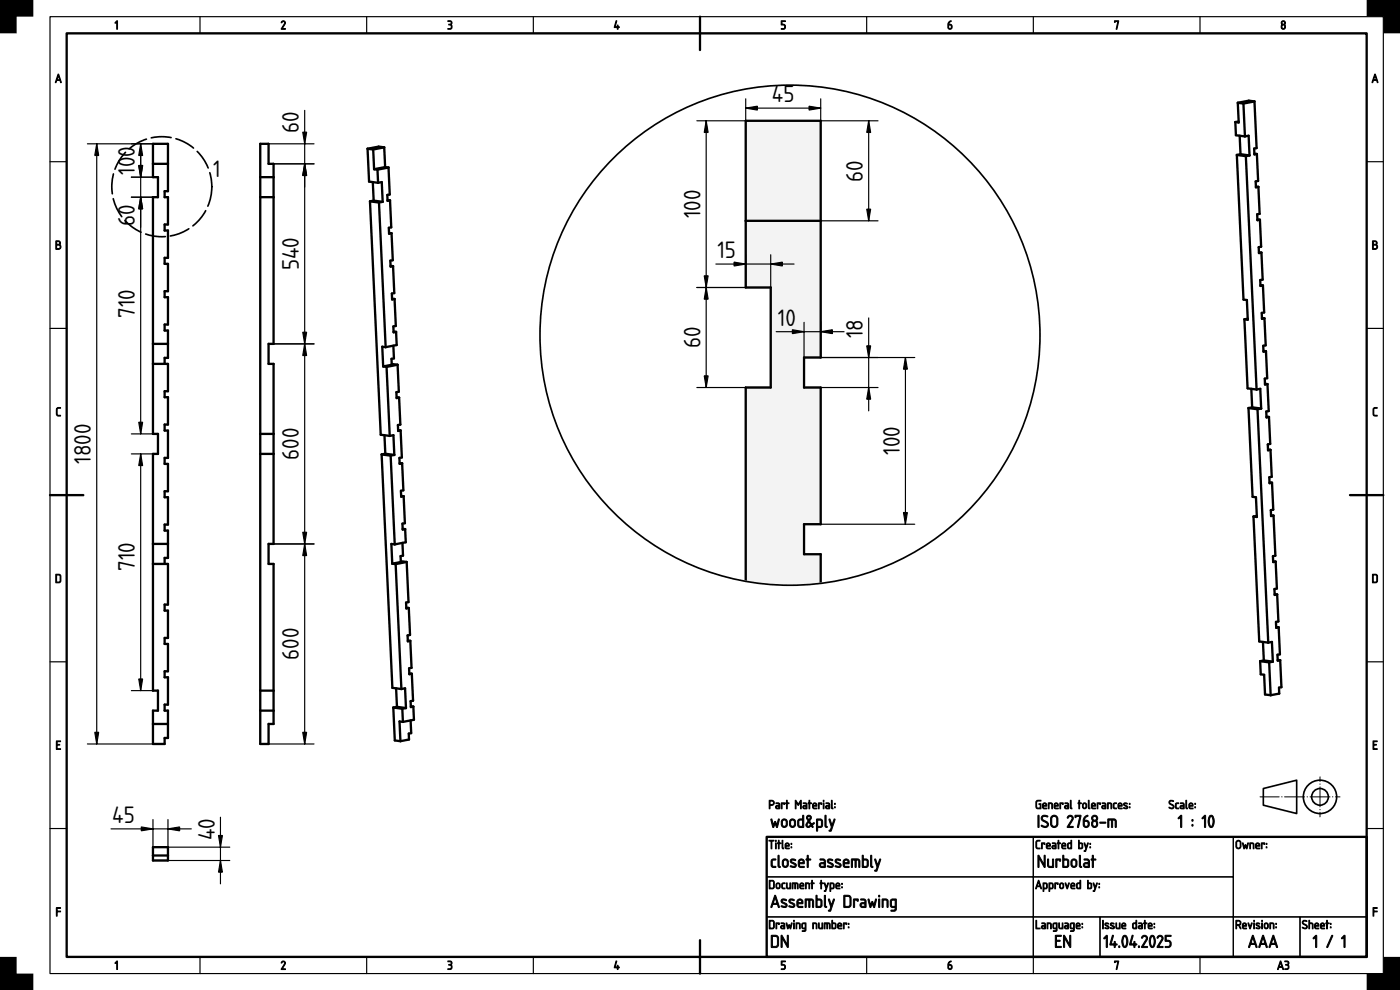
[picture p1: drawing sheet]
<svg xmlns="http://www.w3.org/2000/svg" width="420mm" height="297mm" viewBox="0 0 420 297" stroke-linecap="round" stroke-linejoin="round" font-family="sans-serif">
<defs><g id="words">
<g font-size="6.7">
<text x="231.7" y="30.7">45</text>
<text x="89.7" y="39.9" transform="rotate(-90 89.7 39.9)">60</text>
<text x="40.5" y="52.4" transform="rotate(-90 40.5 52.4)">100</text>
<text x="64" y="53.2">1</text>
<text x="259" y="54.5" transform="rotate(-90 259 54.5)">60</text>
<text x="210.2" y="65.5" transform="rotate(-90 210.2 65.5)">100</text>
<text x="40.5" y="67.9" transform="rotate(-90 40.5 67.9)">60</text>
<text x="215.3" y="77.5">15</text>
<text x="89.7" y="81.1" transform="rotate(-90 89.7 81.1)">540</text>
<text x="40.5" y="95.4" transform="rotate(-90 40.5 95.4)">710</text>
<text x="233.4" y="97.8">10</text>
<text x="259" y="101.6" transform="rotate(-90 259 101.6)">18</text>
<text x="210.2" y="104.5" transform="rotate(-90 210.2 104.5)">60</text>
<text x="89.7" y="138" transform="rotate(-90 89.7 138)">600</text>
<text x="270" y="136.6" transform="rotate(-90 270 136.6)">100</text>
<text x="27.3" y="139.2" transform="rotate(-90 27.3 139.2)">1800</text>
<text x="40.5" y="171.3" transform="rotate(-90 40.5 171.3)">710</text>
<text x="89.7" y="198" transform="rotate(-90 89.7 198)">600</text>
<text x="33.7" y="247">45</text>
<text x="64.4" y="252.2" transform="rotate(-90 64.4 252.2)">40</text>
</g>
</g></defs>
<g fill="none" stroke="#000" stroke-width=".7">
<path d="M20 10h390.2v277.1h-390.2zM210.1 5v10M45.9 49.2h4.5M78.1 43.2h2.5v6h1.5v54h-1.5v6h1.5v54h-1.5v6h1.5v48h-1.5v6h-2.5zM78.1 59.2h4M78.1 53.2h4M110.3 44.6l1.7 .3M110.3 44.6l.5 9.9 2.7 .3M111.9 54.6l.2 5.6M112 44.9l.3 5.9M112.3 50.8l1 .1M113.3 50.9l.2 3.9"/>
<path d="M113.5 54.8l1.1-.2 .2 6M115.3 44.2l.3 5.9M115.3 44.2l-3.3 .7M115.3 44.2l-1.7-.2-3.3 .6M115.6 50.1l-3.3 .7M115.6 50.1l1 .2M116.6 50.3l-3.3 .6M116.6 50.3l.4 8.1-.8 .1 .1 1.8 .8-.2M111 60.4l2.7 .4M111 60.4l3.3 70 2.7 .4M112.1 60.2l2.7 .4M112.1 60.2l-1.1 .2"/>
<path d="M113.7 60.8l2 43.4M114.8 60.6l-1.1 .2M116.3 60l.8 .1M116.8 69.9l.7 .1M117.1 60.1l.3 8.1-.7 .2 .1 1.7 .7-.1M117.2 79.8l.8 .1M117.5 70l.4 8.1-.8 .1 .1 1.8 .8-.1M118 79.9l.3 8-.7 .2 .1 1.8 .7-.2M117.7 89.6l.7 .1M118.1 99.5l.8 .1M118.4 89.7l.4 8.1-.7 .1v1.8l.8-.1M118.9 99.6l.2 3.9-3.4 .7"/>
<path d="M45.9 103.2h4.5M45.9 109.2h4.5v8.2h-1v1.8h1v8.2h-1v1.8h1v8.2h-1v1.8h1v8.2h-1v1.8h1v8.2h-1v1.8h1v8.2h-1v1.8M49.4 109.2v-1.8h1v-8.2h-1v-1.8h1v-8.2h-1v-1.8h1v-8.2h-1v-1.8h1v-8.2h-1v-1.8h1v-8.2h-1v-1.8h1v-14.2h-4.5v10h1.5v6h-1.5v71h1.5v6h-1.5v71h1.5v6h-1.5v10h3.5v-1.8h1v-8.2h-1v-1.8h1v-8.2h-1v-1.8h1v-8.2h-1v-1.8h1v-8.2h-1v-1.8h1v-12.2h-4.5M115 109.9l1 .2M115.7 104.2l-1-.2 .3 5.9M116 110.1l1 20.7M117.6 109.2l1.7 .2M118.1 103.7l.1 3.8-.7 .2 .1 1.8-2.6 .4M119 119.2l.8 .1M119.3 109.4l.4 8.1-.7 .2v1.7l.8-.1M119.3 109.4l-3.3 .7M119.8 119.3l.3 8.1-.7 .1 .1 1.8 .7-.1"/>
<path d="M78.1 136.2h4M78.1 130.2h4M114.5 136.4l3.3 70 2.7 .3M114.5 136.4l2.7 .3M115.4 130.6l.2 5.5M115.6 136.1l2.7 .4M115.6 136.1l-1.1 .3M117 130.8l1.1-.2 .2 5.9M117.2 136.7l1.3 26.6M118.3 136.5l-1.1 .2M119.5 129.1l.7 .1M119.9 138.9l.8 .1"/>
<path d="M120.2 129.2l.4 8.1-.7 .1v1.8l.8-.2M120.7 139l.4 8.1-.8 .2 .1 1.7 .7-.1M15 148.6h10M120.4 148.8l.7 .1M120.8 158.7l.8 .1M121.1 148.9l.4 8.1-.7 .1 .1 1.8 .7-.1M121.6 158.8l.2 3.9-3.3 .6M405.2 148.6h10M45.9 163.2h4.5M117.7 169.1l1 .2M118.5 163.3l-1-.1 .2 5.9M118.7 169.3l1.8 37.4"/>
<path d="M120.3 168.4l1.7 .2M120.8 162.9l.2 3.8-.8 .2 .1 1.7-2.6 .5M122 168.6l.6 12-.7 .2v1.8l.8-.2M122 168.6l-3.3 .7M121.9 182.3l.8 .1M122.4 192.2l.7 .1M122.7 182.4l.4 8.1-.8 .2 .1 1.7 .7-.1M123.1 192.3l.4 8.1-.7 .1 .1 1.8 .7-.1M45.9 217.2h4.5M78.1 213.2h4M78.1 207.2h4M118 212.3l.5 9.9 1.7 .2"/>
<path d="M118 212.3l2.7 .4M118.9 206.5l.2 5.6M119.1 212.1l-1.1 .2M119.1 212.1l2.7 .3M120.5 206.7l1.1-.2 .2 5.9M120.7 212.7l.2 3.9M120.9 216.6l-1-.1 .3 5.9M121.8 212.4l-1.1 .3M122.8 202.1l.8 .1M123.2 216.2l.2 3.8-.7 .1 .1 1.8-2.6 .5M123.3 211.9l.7 .1M123.6 202.2l.4 8-.8 .2 .1 1.8 .7-.2"/>
<path d="M124 212l.2 4-3.3 .6M45.9 254.2h4.5v4h-4.5zM45.9 256.7h4.5M230.1 251.1h180.1v36h-180.1zM210.1 282.1v10"/>
</g>
<g fill="none" stroke="#000" stroke-width=".35">
<path d="M15 5h400.2v287.1h-400.2zM60 5v5M110 5v5M160.1 5v5M260.1 5v5M310.1 5v5M360.1 5v5M91.4 33.1v190.1M15 48.5h5M26.2 43.2h19.7M29 43.2v180M39.4 53.2h6.5"/>
<path d="M39.4 59.2h6.5M42.2 43.2v87M80.6 43.2h13.6M80.6 49.2h13.6M410.2 48.5h5M15 98.5h5M410.2 98.5h5M82.1 103.2h12.1M39.4 130.2h6.5M39.4 136.2h6.5M42.2 136.2v71M80.6 163.2h13.6"/>
<path d="M15 198.6h5M410.2 198.6h5M39.4 207.2h6.5M26.2 223.2h19.7M80.6 223.2h13.6M15 248.6h5M33.3 248.7h24.1M45.9 245.9v8.3h23.1M45.9 258.2h23.1M50.4 245.9v8.3M66.2 245.2v20M230.1 251.1h80v12h-80z"/>
<path d="M310.1 251.1h60v12h-60zM370.1 251.1h40.1v24h-40.1zM410.2 248.6h5M230.1 275.1h80v12h-80zM230.1 263.1h80v12h-80zM310.1 275.1h20v12h-20zM310.1 263.1h60v12h-60zM330.1 275.1h40v12h-40zM370.1 275.1h20v12h-20zM390.1 275.1h20.1v12h-20.1zM60 287.1v5M110 287.1v5"/>
<path d="M160.1 287.1v5M260.1 287.1v5M310.1 287.1v5M360.1 287.1v5"/>
</g>
<g fill="#000" stroke="#000" stroke-width=".3">
<path d="M35 6.3l.3 .1-.2 2.4-.1-2.2-.3 .4-.2-.1zM84.5 6.5a.64 .64 0 0 1 .9-.2 .64 .64 0 0 1 .2 .9l-.9 1.4h.8l.1 .2h-1.2l.9-1.7a.44 .44 0 0 0-.2-.6 .44 .44 0 0 0-.6 .4zM134.4 6.2h.1a.73 .73 0 0 1 1 .2 .73 .73 0 0 1-.1 1 .78 .78 0 0 1 .2 1.1 .78 .78 0 0 1-1.2 .1 .66 .66 0 0 0 1-.5 .66 .66 0 0 0-.7-.7 .52 .52 0 0 0 .6-.2 .52 .52 0 0 0-.1-.7l-.8-.1zM184.9 6.2l.2 .2-.5 1.6h.6l.2-.5 .1 .5 .4 .2-.4 .1-.1 .5-.2-.5-.9-.1zM234.5 6.3h1.2l-1 .2v.8a.8 .8 0 0 1 1 .5 .8 .8 0 0 1-.6 1l-.7-.1 .7-.1a.54 .54 0 0 0 .4-.6 .54 .54 0 0 0-.5-.5h-.5zM334.5 6.3h1.2l-.6 2.5 .4-2.3h-.8l-.1 .2zM17.1 122.4l1.1-.1v.2l-1 .3v1.4l.2 .4h.7l.1 .2h-.9l-.4-.4v-1.5zM412.3 122.4l1-.1v.2l-1 .3v1.4l.2 .4h.7l.1 .2h-.8l-.4-.4v-1.5zM16.9 222.3h1.3l-.1 .2h-.9v.8l.7 .2-.7 .1v1h.9l.1 .2h-1.3zM412.1 222.3h1.2l-.1 .2h-.9v.8l.8 .2-.8 .1v1h.9l.1 .2h-1.2zM16.9 272.3l1.3 .1-1 .2v.7l1 .2-1 .1-.2 1.3zM412.1 272.3l1.2 .1-1 .2v.7l1 .2-1 .1-.1 1.3z"/>
<path d="M35 288.4l.3 .1-.2 2.4-.1-2.2-.3 .4-.2-.1zM84.5 288.6a.64 .64 0 0 1 .9-.2 .64 .64 0 0 1 .2 .9l-.9 1.4h.8l.1 .2h-1.2l.9-1.7a.44 .44 0 0 0-.2-.6 .44 .44 0 0 0-.6 .4zM134.4 288.3h.1a.73 .73 0 0 1 1 .2 .73 .73 0 0 1-.1 1 .78 .78 0 0 1 .2 1.1 .78 .78 0 0 1-1.2 .1 .66 .66 0 0 0 1-.4 .66 .66 0 0 0-.7-.8 .52 .52 0 0 0 .6-.2 .52 .52 0 0 0-.1-.7l-.8-.1zM184.9 288.3l.2 .2-.5 1.6h.6l.2-.5 .1 .5 .4 .2-.4 .1-.1 .5-.2-.5-.9-.1zM234.5 288.4l1.2 .1-1 .1v.8a.8 .8 0 0 1 1 .5 .8 .8 0 0 1-.6 1l-.7-.1 .7-.1a.54 .54 0 0 0 .4-.6 .54 .54 0 0 0-.5-.5h-.5zM334.5 288.4h1.2l-.6 2.5 .4-2.3h-.8l-.1 .2z"/>
<path d="M284.8 6.6l.7-.3-.8 1a.74 .74 0 0 1 1 .2 .74 .74 0 0 1-.2 1 .74 .74 0 0 1-1-.1v-1.3zM284.7 7.5v.7a.4 .4 0 0 0 .4 .4 .4 .4 0 0 0 .4-.4l-.1-.6z"/>
<path d="M384.7 8a.49 .49 0 0 0 .9 0 .49 .49 0 0 0-.9 0zM384.7 6.9a.4 .4 0 0 0 .8 0 .4 .4 0 0 0-.8 0zM384.7 6.4a.65 .65 0 0 1 1 .1 .65 .65 0 0 1-.2 .9 .76 .76 0 0 1 .2 1.1 .76 .76 0 0 1-1.1 0 .76 .76 0 0 1 .2-1.1l-.3-.6z"/>
<path d="M17.4 22.3h.2l.8 2.3-.1 .2-.3-.6h-1l-.2 .6-.2-.1zM17.5 22.7l-.4 1.2h.8z"/>
<path d="M412.6 22.3h.2l.7 2.3-.1 .2-.3-.6h-.9l-.2 .6-.2-.1zM412.7 22.7l-.4 1.2h.8z"/>
<path d="M16.8 72.3l.6-.1a.65 .65 0 0 1 .7 .4 .65 .65 0 0 1-.2 .8 .77 .77 0 0 1 .4 .8 .77 .77 0 0 1-.7 .6h-.8zM17 73.5v1.1h.5a.52 .52 0 0 0 .6-.5 .52 .52 0 0 0-.6-.6zM17 72.5v.8h.5a.39 .39 0 0 0 .4-.4 .39 .39 0 0 0-.4-.4z"/>
<path d="M411.9 72.3l.7-.1a.65 .65 0 0 1 .7 .4 .65 .65 0 0 1-.2 .8 .77 .77 0 0 1 .3 .8 .77 .77 0 0 1-.6 .6h-.9zM412.2 73.5v1.1h.5a.52 .52 0 0 0 .5-.5 .52 .52 0 0 0-.5-.6zM412.2 72.5v.8h.5a.39 .39 0 0 0 .4-.4 .39 .39 0 0 0-.4-.4z"/>
<path d="M17 172.5v2.1h.8l.2-.4v-1.4l-.2-.2zM16.8 172.3h1l.5 .4v1.7l-.5 .4h-1z"/>
<path d="M412.1 172.5v2.1h.8l.3-.4v-1.4l-.3-.2zM411.9 172.3h1.1l.4 .4v1.7l-.4 .4h-1.1z"/>
<path d="M230.8 252.1l1.5 .1-.6 .2-.2 2.3-.1-2.3-.6-.1zM232.8 252.9l.2 .1-.1 1.7zM232.7 252.3a.17 .17 0 0 1 .3 0 .17 .17 0 0 1-.3 0zM233.6 252.1l.2 .1v.7l.6 .1-.6 .1-.1 1.6-.1-1.6-.3-.1 .3-.1zM234.7 252.1l.3 .2 .1 2.4-.4-.4zM235.9 253.3v.4h.7l-.2-.5zM235.8 253a.64 .64 0 0 1 .9 0 .64 .64 0 0 1 .1 .9h-.9l.1 .5 .9 .2-.8 .1a1.06 1.06 0 0 1-.3-1.7zM237.4 254.1h.2v.3h-.2zM237.4 253.1h.2v.2h-.2z"/>
<path d="M231.1 240.4v1h.6a.52 .52 0 0 0 .4-.6 .52 .52 0 0 0-.5-.4zM230.9 240.1h.7a.77 .77 0 0 1 .8 .8 .77 .77 0 0 1-.7 .8h-.6v.8l-.2 .1zM233.1 242v.4h.7v-.5zM232.9 240.9h.8l.3 .5v1.2l-.8 .1a.52 .52 0 0 1-.5-.5 .52 .52 0 0 1 .5-.5h.6l-.1-.4-.8-.2zM234.5 240.9l1 .1-.1 .4-.2-.3h-.5l-.1 1.6zM236.1 240.1l.2 .1v.7l.5 .1-.5 .1-.2 1.6-.1-1.6-.2-.1 .2-.1zM238.7 240.1l.9 1.2 .8-1.2v2.5l-.2-.1v-1.8l-.6 1-.7-1v1.8l-.2 .2zM241.2 242l.1 .4h.6v-.5zM241.1 240.9h.8l.3 .5v1.2l-.8 .1a.52 .52 0 0 1-.5-.5 .52 .52 0 0 1 .5-.5h.5v-.4l-.8-.2zM242.8 240.1l.2 .1v.7l.6 .1-.6 .1-.1 1.6-.1-1.6-.3-.1 .3-.1zM244.2 241.3l-.1 .4h.8l-.2-.5zM244.1 241a.64 .64 0 0 1 .8 0 .64 .64 0 0 1 .1 .9h-.9l.1 .5 .9 .2-.7 .1a1.06 1.06 0 0 1-.3-1.7zM245.6 240.9l1 .1-.1 .4-.1-.3h-.6l-.1 1.6zM247.1 240.9l.2 .1-.1 1.7zM247 240.3a.2 .2 0 0 1 .4 0 .2 .2 0 0 1-.4 0zM248.1 242l.1 .4h.6v-.5zM247.9 240.9h.8l.3 .5v1.2l-.8 .1a.52 .52 0 0 1-.5-.5 .52 .52 0 0 1 .5-.5h.6l-.1-.4-.8-.2zM249.5 240.1l.3 .1 .1 2.5-.4-.4zM250.5 242.1h.2v.3h-.2zM250.5 241h.2v.3h-.2z"/>
<path d="M231.6 257.9l1.1-.2 .1 .3a.77 .77 0 0 0-.9 .1 .77 .77 0 0 0-.1 .9v.7l1 .3-.1 .3a.99 .99 0 0 1-1.1-.2 .99 .99 0 0 1-.2-1.2zM233.5 256.7l.3 .1v2.9l.4 .3a.37 .37 0 0 1-.5 .3 .37 .37 0 0 1-.2-.6zM235.3 258.2l-.2 1.2a.57 .57 0 0 0 .6 .5 .57 .57 0 0 0 .6-.6l-.2-1.1-.4-.1zM235.1 257.9a.92 .92 0 0 1 1.5 .6v.9a.91 .91 0 0 1-.9 .9 .91 .91 0 0 1-.9-.9v-1.1zM237.3 257.9a.97 .97 0 0 1 1.5 .3h-.2a.82 .82 0 0 0-1.1 .2l1.1 .6a.71 .71 0 0 1 .3 1 .71 .71 0 0 1-1 .2l-.7-.2 .2-.2a.65 .65 0 0 0 .7 .2 .65 .65 0 0 0 .5-.5l-1.3-.7-.1-.5zM240 258.3l-.1 .5h1.1a.58 .58 0 0 0-.2-.7 .58 .58 0 0 0-.8 .2zM239.9 257.9a.92 .92 0 0 1 1.2 0 .92 .92 0 0 1 .1 1.3h-1.3l.2 .7 1.3 .2-1.1 .2a.89 .89 0 0 1-.7-1.2v-.8zM242.3 256.7l.3 .1v.9l.7 .2-.7 .2v2l-.2 .2-.2-.2v-2l-.3-.2 .3-.2zM246.3 259.3v.4l.2 .2h.9v-.7zM246.1 257.8l1.1-.1 .5 .6v1.9l-1.1 .1a.74 .74 0 0 1-.7-.7 .74 .74 0 0 1 .7-.8h.8l-.1-.5-1.2-.3zM248.5 257.9a.97 .97 0 0 1 1.4 .3h-.1a.82 .82 0 0 0-1.2 .2l1.1 .6a.71 .71 0 0 1 .3 1 .71 .71 0 0 1-1 .2l-.7-.2 .2-.2a.65 .65 0 0 0 .7 .2 .65 .65 0 0 0 .5-.5l-1.2-.7-.2-.5zM250.8 257.9a.97 .97 0 0 1 1.4 .3h-.1a.82 .82 0 0 0-1.1 .2l1.1 .6a.71 .71 0 0 1 .2 1 .71 .71 0 0 1-1 .2l-.6-.2 .2-.2a.65 .65 0 0 0 .7 .2 .65 .65 0 0 0 .4-.5l-1.2-.7-.2-.5zM253.5 258.3l-.1 .5h1.1a.58 .58 0 0 0-.3-.7 .58 .58 0 0 0-.7 .2zM253.3 257.9a.92 .92 0 0 1 1.3 0 .92 .92 0 0 1 .1 1.3h-1.3l.1 .7 1.4 .2-1.2 .2a.89 .89 0 0 1-.7-1.2l.1-.8zM255.6 257.7h.1a2.46 2.46 0 0 1 2.3 .3v2.2l-.3-.1-.1-1.9-.6-.1v2l-.2 .2-.2-.2v-2h-.8v2l-.1 .2-.2-.2zM259.1 258.1v1.8h.7a1.24 1.24 0 0 0 .3-1.7zM258.8 256.6l.3 .2v.9h1l.5 .5v1.6l-.4 .4-1.2 .1-.2-.2zM261.3 256.7l.3 .1v2.9l.3 .3a.37 .37 0 0 1-.4 .3 .37 .37 0 0 1-.2-.6zM262.5 257.8l.3 .1 .6 1.7 .6-1.7 .1-.2 .2 .2-1.3 3.5-.5-.2 .4-.1 .3-1z"/>
<path d="M231.4 245.8l.3 .1 .4 1.6 .5-1 .5 1 .5-1.6 .3-.1-.6 2.5-.3-.2-.4-1-.4 1-.2 .2zM235 246.2l-.2 1.2a.57 .57 0 0 0 .6 .5 .57 .57 0 0 0 .5-.6l-.1-1.1-.4-.2zM234.8 245.9a.92 .92 0 0 1 1.5 .6v.9a.91 .91 0 0 1-.9 .9 .91 .91 0 0 1-.9-.9v-1.1zM237.5 246.2l-.2 1.2a.57 .57 0 0 0 .6 .5 .57 .57 0 0 0 .5-.6l-.2-1.1-.3-.2zM237.3 245.9a.92 .92 0 0 1 1.5 .6v.9a.91 .91 0 0 1-1 .9 .91 .91 0 0 1-.9-.9l.1-1.1zM239.9 246.1l-.2 .4 .1 1.2 1.1 .2v-1.8zM239.6 246l.3-.3h1v-.9l.3-.2v3.6l-1.3 .1-.4-.4-.1-1.5zM242.7 246.7l-.5 .7 .2 .5 .9-.4zM242.5 245.1l-.1 .3 .4 .6 .3-.4a.38 .38 0 0 0-.1-.6 .38 .38 0 0 0-.5 .1zM242.3 244.8a.74 .74 0 0 1 .9 0 .74 .74 0 0 1 .2 .9l-.4 .6 .6 1 .6-.5 .2 .2-.6 .6 .2 .6-.2 .1-.3-.5-.5 .4a.74 .74 0 0 1-1-.1 .74 .74 0 0 1 0-1l.5-.8-.4-.8zM245.4 246.1v1.8h.9l.2-.4v-1.2l-.2-.2zM245.1 245.8a1.38 1.38 0 0 1 1.8 .5v.2a1.27 1.27 0 0 1-.7 1.8h-.8l-.1 1.1-.2-.1zM247.6 244.7l.3 .1v2.9l.3 .3a.37 .37 0 0 1-.4 .3 .37 .37 0 0 1-.2-.6zM248.8 245.8l.3 .1 .6 1.7 .6-1.7 .1-.2 .2 .2-1.3 3.5-.5-.2 .4-.1 .3-1z"/>
<path d="M311.1 252.3l1-.2v.2l-1 .3v1.5l.2 .3h.7l.1 .3h-.8l-.4-.4v-1.6zM312.6 252.9l1 .1-.1 .4-.2-.3h-.5l-.1 1.6zM314.3 253.3l-.1 .4h.8l-.2-.5zM314.2 253a.64 .64 0 0 1 .9 0 .64 .64 0 0 1 .1 .9h-1l.2 .5 .9 .2-.8 .1a1.06 1.06 0 0 1-.3-1.7zM316 254l.1 .4h.6v-.5zM315.8 252.9h.9l.3 .5-.1 1.3h-.7a.52 .52 0 0 1-.5-.5 .52 .52 0 0 1 .5-.5h.5v-.4l-.9-.2zM317.6 252.1l.2 .1v.7l.5 .1-.5 .1-.1 1.6-.2-1.6-.2-.1 .2-.1zM319 253.3l-.1 .4h.8l-.3-.5zM318.8 253a.64 .64 0 0 1 .9 0 .64 .64 0 0 1 .1 .9h-.9l.1 .5 .9 .2-.8 .1a1.06 1.06 0 0 1-.3-1.7zM320.7 253.2l-.1 .1a.71 .71 0 0 0 .5 1.1h.3v-1.3zM320.5 253.1l.9-.2v-.7l.2-.1v2.6h-.9l-.3-.3zM323.9 253.1v1.3h.5a.91 .91 0 0 0 .2-1.2zM323.7 252.1l.2 .1v.7h.7l.3 .3 .1 1-.4 .5-.9-.1zM325.4 252.9l.2 .1 .4 1.2 .4-1.2h.2l-.9 2.5-.4-.1 .3-.2 .2-.6zM327.1 254.1h.2v.3h-.2zM327.1 253.1h.2v.2h-.2z"/>
<path d="M311.5 244.7l.4 .1v3.3l-.2 .2-.2-.2zM312.7 244.9a1.41 1.41 0 0 1 1.8 .1l-.3 .1a.73 .73 0 0 0-.9-.1 .73 .73 0 0 0-.3 .9l1.1 .6a1.02 1.02 0 0 1 .3 1.5 1.02 1.02 0 0 1-1.5 .1l-.4-.3 .1-.2a.88 .88 0 0 0 1 .4 .88 .88 0 0 0 .7-.9l-1.7-1.1-.1-.5zM315.9 245.1l-.3 .6v1.6a.75 .75 0 0 0 .8 .6 .75 .75 0 0 0 .7-.7v-1.5a.75 .75 0 0 0-.4-.7 .75 .75 0 0 0-.8 .1zM315.6 244.9a1.11 1.11 0 0 1 1.2-.2 1.11 1.11 0 0 1 .7 1v1.5a1.1 1.1 0 0 1-1.1 1.1 1.1 1.1 0 0 1-1.1-1.1v-1.8zM320.5 244.9a.92 .92 0 0 1 1.3-.1 .92 .92 0 0 1 .2 1.2l-1.2 2h1.1l.2 .3h-1.8l1.3-2.4a.63 .63 0 0 0-.3-.9 .63 .63 0 0 0-.8 .5l-.2-.2zM322.7 244.6h1.5l.2 .2-.9 3.5-.1-.2 .6-3.1h-1l-.2 .3zM325.5 245.1l1-.4v.2l-.9 .6-.2 .6a1.1 1.1 0 0 1 1.5 1 1.1 1.1 0 0 1-1.4 1.1l-.4-.7v-1.6zM325.4 246.4v1a.57 .57 0 0 0 .6 .5 .57 .57 0 0 0 .6-.5l-.2-.8zM327.8 247.1a.7 .7 0 0 0 1.4 0 .7 .7 0 0 0-1.4 0zM327.9 245.5a.6 .6 0 0 0 1.2 0 .6 .6 0 0 0-1.2 0zM327.9 244.8a.93 .93 0 0 1 1.3 .1 .93 .93 0 0 1-.1 1.4 1.09 1.09 0 0 1 .2 1.6 1.09 1.09 0 0 1-1.6 0 1.09 1.09 0 0 1 .3-1.6l-.4-.8zM330.1 246.7h1.6l.2 .1-1.7 .2zM332.5 245.7h.2a2.46 2.46 0 0 1 2.2 .3l.1 2.2-.3-.1-.1-1.9-.7-.1v2l-.2 .2-.1-.2v-2h-.8v2l-.2 .2-.2-.2z"/>
<path d="M311.1 240.3l1.3-.2-.1 .2-.9 .1-.3 .4v1.2l.2 .4h.9v-1l-.4-.1 .6-.1v1.4l-1 .1-.4-.3-.1-1.7zM313.2 241.3l-.1 .4h.8l-.2-.5zM313.1 241a.64 .64 0 0 1 .9 0 .64 .64 0 0 1 0 .9h-.9l.1 .5 1 .2-.8 .1a1.06 1.06 0 0 1-.3-1.7zM314.6 240.9a.87 .87 0 0 1 1.1 .1 .87 .87 0 0 1 .2 1l-.1 .7-.2-1.4-.8-.2v1.4l-.2 .1zM316.7 241.3l-.1 .4h.8l-.2-.5zM316.6 241a.64 .64 0 0 1 .8 0 .64 .64 0 0 1 .1 .9h-.9l.1 .5 .9 .2-.8 .1a1.06 1.06 0 0 1-.2-1.7zM318.1 240.9l1 .1-.1 .4-.2-.3h-.5l-.1 1.6zM319.8 242l.1 .4h.6v-.5zM319.6 240.9h.8l.3 .5v1.2l-.8 .1a.52 .52 0 0 1-.5-.5 .52 .52 0 0 1 .5-.5h.6v-.4l-.9-.2zM321.2 240.1l.3 .1 .1 2.5-.4-.4zM323.8 240.1l.2 .1v.7l.5 .1-.5 .1-.1 1.6-.1-1.6-.3-.1 .3-.1zM325.2 241.2l-.1 .9a.4 .4 0 0 0 .4 .3 .4 .4 0 0 0 .4-.4l-.1-.8zM325.1 241a.64 .64 0 0 1 1 .5v.6a.64 .64 0 0 1-.6 .6 .64 .64 0 0 1-.6-.7zM326.6 240.1l.3 .1 .1 2.5-.4-.4zM327.9 241.3l-.1 .4h.8l-.3-.5zM327.7 241a.64 .64 0 0 1 .9 0 .64 .64 0 0 1 .1 .9h-.9l.1 .5 .9 .2-.8 .1a1.06 1.06 0 0 1-.3-1.7zM329.3 240.9l1 .1-.1 .4-.2-.3h-.5l-.1 1.6zM330.9 242l.1 .4h.7v-.5zM330.8 240.9h.8l.3 .5v1.2l-.8 .1a.52 .52 0 0 1-.5-.5 .52 .52 0 0 1 .5-.5h.6l-.1-.4-.8-.2zM332.4 240.9a.87 .87 0 0 1 1 .1 .87 .87 0 0 1 .2 1l-.1 .7-.1-1.4-.8-.2v1.4l-.2 .1zM334.2 241l.8-.1 .1 .2a.52 .52 0 0 0-.6 0 .52 .52 0 0 0-.2 .6l.1 .6 .7 .3a.65 .65 0 0 1-.8 0 .65 .65 0 0 1-.2-.8zM335.8 241.3v.4h.7l-.2-.5zM335.7 241a.64 .64 0 0 1 .9 0 .64 .64 0 0 1 .1 .9h-.9l.1 .5 .9 .2-.8 .1a1.06 1.06 0 0 1-.3-1.7zM337.3 241a.5 .5 0 0 1 .6-.2 .5 .5 0 0 1 .3 .5l-.5-.2-.3 .2 .8 .5a.55 .55 0 0 1-.1 .9 .55 .55 0 0 1-.8-.4l.7 .1 .2-.2-.9-.6zM338.9 242.1h.2v.3h-.2zM338.9 241h.2v.3h-.2z"/>
<path d="M311.5 256.7h.3l1.5 2.7v-2.6l.3-.2v3.6h-.3l-1.5-2.7v2.6l-.3 .1zM314.4 257.8l.3 .1v1.8l.4 .2h.8v-2l.1-.2 .2 .2v2.3l-1.1 .1a.85 .85 0 0 1-.7-1.1zM316.9 257.8l1.2-.1 .2 .2-.1 .5-.2-.3h-.8v2l-.2 .2-.2-.2zM319.3 258.1v1.8h.7a1.24 1.24 0 0 0 .3-1.7zM319 256.6l.3 .2v.9h1l.4 .5v1.6l-.3 .4-1.3 .1-.2-.2zM321.9 258.2l-.2 1.2a.57 .57 0 0 0 .6 .5 .57 .57 0 0 0 .6-.6l-.2-1.1-.4-.1zM321.7 257.9a.92 .92 0 0 1 1.5 .6v.9a.91 .91 0 0 1-.9 .9 .91 .91 0 0 1-.9-.9v-1.1zM324 256.7l.3 .1v2.9l.3 .3a.37 .37 0 0 1-.5 .3 .37 .37 0 0 1-.2-.6zM325.6 259.3l-.1 .4 .2 .2h.9v-.7zM325.4 257.8l1.1-.1 .4 .6 .1 1.9-1.2 .1a.74 .74 0 0 1-.7-.7 .74 .74 0 0 1 .7-.8h.8v-.5l-1.2-.3zM327.8 256.7l.4 .1v.9l.7 .2-.7 .2v2l-.2 .2-.2-.2v-2l-.4-.2 .4-.2z"/>
<path d="M351 240.3l.1-.1a.75 .75 0 0 1 1.1 .3h-.2a.49 .49 0 0 0-.7-.1 .49 .49 0 0 0 0 .7l.6 .3a.73 .73 0 0 1 .1 1.2 .73 .73 0 0 1-1.2-.4h.2a.54 .54 0 0 0 .7 .3 .54 .54 0 0 0 .3-.7l-1-.6-.2-.4zM352.9 241l.7-.1 .1 .2a.52 .52 0 0 0-.6 0 .52 .52 0 0 0-.1 .6v.6l.8 .3a.65 .65 0 0 1-.8 0 .65 .65 0 0 1-.3-.8zM354.4 242l.1 .4h.6v-.5zM354.3 240.9h.8l.3 .5v1.2l-.8 .1a.52 .52 0 0 1-.5-.5 .52 .52 0 0 1 .5-.5h.5v-.4l-.8-.2zM355.9 240.1l.2 .1 .2 2.5-.4-.4zM357.1 241.3l-.1 .4h.8l-.2-.5zM357 241a.64 .64 0 0 1 .9 0 .64 .64 0 0 1 .1 .9h-1l.2 .5 .9 .2-.8 .1a1.06 1.06 0 0 1-.3-1.7zM358.6 242.1h.2v.3h-.2zM358.6 241h.2v.3h-.2z"/>
<path d="M354.3 244.7l.4 .1v3.3l-.2 .2-.2-.2v-2.9l-.5 .5-.2-.2zM357.7 247.4h.3v.4h-.3zM357.7 245.9h.3v.4h-.3zM361.5 244.7l.3 .1v3.3l-.1 .2-.2-.2v-2.9l-.5 .5-.3-.2zM363.3 245l-.4 1.4 .4 1.5a1.13 1.13 0 0 0 .7-1.5 1.18 1.18 0 0 0-.7-1.4zM363.1 244.7a.84 .84 0 0 1 .9 .1 .84 .84 0 0 1 .3 .8l.1 1.1a1.29 1.29 0 0 1-1.1 1.6 2.82 2.82 0 0 1-.2-3.6z"/>
<path d="M371.3 252.5l-.2 1.5a.52 .52 0 0 0 .6 .4 .52 .52 0 0 0 .5-.5l-.1-1.3-.5-.2zM371.1 252.3a.77 .77 0 0 1 .9-.1 .77 .77 0 0 1 .4 .7v1a.77 .77 0 0 1-.7 .8 .77 .77 0 0 1-.8-.7v-1.3zM372.9 252.9l.2 .1 .3 1.1 .4-.7 .3 .7 .3-1.1 .2-.1-.4 1.8-.4-.8-.5 .8zM375.1 252.9a.87 .87 0 0 1 1 .1 .87 .87 0 0 1 .2 1l-.1 .7-.1-1.4-.8-.2v1.4l-.2 .1zM377.1 253.3l-.1 .4h.8l-.2-.5zM377 253a.64 .64 0 0 1 .9 0 .64 .64 0 0 1 .1 .9h-1l.2 .5 .9 .2-.8 .1a1.06 1.06 0 0 1-.3-1.7zM378.6 252.9l1 .1-.2 .4-.1-.3h-.5l-.2 1.6zM380 254.1h.2v.3h-.2zM380 253.1h.2v.2h-.2z"/>
<path d="M231.1 276.4v2.1l.8-.1 .2-.4v-1.4l-.2-.2zM230.9 276.2l1-.1 .5 .5v1.7l-.5 .4h-1zM232.9 276.9l1 .1-.1 .4-.1-.3h-.6l-.1 1.6zM234.6 278l.1 .4h.6v-.5zM234.4 276.9h.8l.3 .5v1.3h-.8a.52 .52 0 0 1-.5-.5 .52 .52 0 0 1 .5-.5h.6v-.4l-.9-.2zM236 276.9l.2 .1 .3 1.2 .3-.8 .4 .7 .3-1.1 .2-.1-.4 1.8-.5-.8-.4 .8zM238.2 276.9l.2 .1-.1 1.7zM238.1 276.3a.2 .2 0 0 1 .4 0 .2 .2 0 0 1-.4 0zM238.9 276.9a.87 .87 0 0 1 1.1 .1 .87 .87 0 0 1 .2 1l-.2 .7-.1-1.4-.8-.2v1.4l-.2 .2zM240.9 277.2v1.1l.7 .2v-1.4zM240.8 277l1.1-.1v2.1a.65 .65 0 0 1-1.1 .3l.7-.1 .1-.5a.73 .73 0 0 1-.8-.1 .73 .73 0 0 1-.2-.8zM243.9 276.9a.87 .87 0 0 1 1.1 .1 .87 .87 0 0 1 .2 1l-.1 .7-.2-1.4-.8-.2v1.4l-.2 .2zM245.7 276.9l.2 .1v1.3l.2 .2h.6v-1.5h.2v1.7h-.8a1.3 1.3 0 0 1-.4-1.8zM247.4 276.9h.1a1.21 1.21 0 0 1 1.7 .6l-.2 1.2-.1-1.4-.5-.2-.1 1.6-.2-1.6h-.5l-.1 1.6zM249.9 277.1v1.4h.5a.91 .91 0 0 0 .2-1.3zM249.7 276.1l.2 .1v.7h.7l.3 .3v1l-.3 .5-1-.1zM251.7 277.3l-.1 .4h.8l-.2-.5zM251.6 277.1a.64 .64 0 0 1 .8 0 .64 .64 0 0 1 .1 .8h-.9l.1 .5 1 .2-.8 .1a1.06 1.06 0 0 1-.3-1.6zM253.1 276.9l1 .1-.1 .4-.1-.3h-.6l-.1 1.6zM254.6 278.1h.2v.3h-.2zM254.6 277.1h.2v.2h-.2z"/>
<path d="M231.1 264.4v2.1l.8-.1 .2-.4v-1.4l-.2-.2zM230.9 264.2l1-.1 .5 .5v1.7l-.5 .4h-1zM233.2 265.2l-.1 .9a.4 .4 0 0 0 .4 .3 .4 .4 0 0 0 .4-.4l-.1-.8zM233.1 265a.64 .64 0 0 1 1 .5v.6a.64 .64 0 0 1-.6 .6 .64 .64 0 0 1-.6-.6zM234.7 265l.8-.1 .1 .2a.52 .52 0 0 0-.6 .1 .52 .52 0 0 0-.2 .5l.1 .6 .7 .3a.65 .65 0 0 1-.8 0 .65 .65 0 0 1-.2-.8zM236 264.9l.3 .1v1.3l.2 .1h.5v-1.4h.3v1.7h-.8a1.3 1.3 0 0 1-.5-1.8zM237.8 264.9h.1a1.21 1.21 0 0 1 1.6 .5l-.1 1.3-.1-1.4-.5-.2-.2 1.6-.1-1.6h-.5l-.1 1.6zM240.3 265.3l-.1 .4h.8l-.2-.5zM240.2 265a.64 .64 0 0 1 .9 .1 .64 .64 0 0 1 .1 .8h-1l.2 .5 .9 .2-.8 .1a1.06 1.06 0 0 1-.3-1.7zM241.8 264.9a.87 .87 0 0 1 1 .1 .87 .87 0 0 1 .2 1l-.1 .7-.2-1.4-.7-.2v1.4l-.2 .2zM243.6 264.1l.2 .2v.6l.6 .1-.6 .1-.1 1.6-.1-1.6-.3-.1 .3-.1zM246.4 264.1l.2 .2v.6l.5 .1-.5 .1-.2 1.6-.1-1.6-.2-.1 .2-.1zM247.4 264.9l.2 .1 .4 1.2 .4-1.2h.2l-.9 2.5-.3-.1 .2-.2 .3-.6zM249.3 265.1v1.4l.7-.1 .1-1.1zM249.1 264.9a.94 .94 0 0 1 1.3 .8 .94 .94 0 0 1-1.1 1l-.1 .8zM251.1 265.3v.4h.7l-.2-.5zM251 265a.64 .64 0 0 1 .9 .1 .64 .64 0 0 1 .1 .8h-.9l.1 .5 .9 .2-.8 .1a1.06 1.06 0 0 1-.3-1.7zM252.6 266.1h.2v.3h-.2zM252.6 265.1h.2v.2h-.2z"/>
<path d="M232.5 268.6l.3 .1 1.1 3.3-.2 .3-.4-.9h-1.3l-.4 .9-.3-.2zM232.6 269.4l-.5 1.6h1.1zM234.6 269.9a.97 .97 0 0 1 1.4 .3h-.1a.82 .82 0 0 0-1.1 .2l1 .6a.71 .71 0 0 1 .3 1 .71 .71 0 0 1-1 .2l-.7-.2 .3-.2a.65 .65 0 0 0 .6 .2 .65 .65 0 0 0 .5-.5l-1.2-.7-.2-.5zM236.9 269.9a.97 .97 0 0 1 1.4 .3h-.1a.82 .82 0 0 0-1.1 .2l1.1 .6a.71 .71 0 0 1 .2 1 .71 .71 0 0 1-1 .2l-.6-.2 .2-.2a.65 .65 0 0 0 .7 .2 .65 .65 0 0 0 .5-.5l-1.3-.7-.2-.5zM239.6 270.3l-.1 .5h1.1a.58 .58 0 0 0-.3-.7 .58 .58 0 0 0-.7 .2zM239.5 269.9a.92 .92 0 0 1 1.2 .1 .92 .92 0 0 1 .1 1.2h-1.3l.2 .7 1.3 .2-1.1 .2a.89 .89 0 0 1-.8-1.2l.1-.7zM241.7 269.7h.1a2.46 2.46 0 0 1 2.3 .3v2.2l-.3-.1-.1-1.9-.6-.1v2l-.2 .2-.2-.2v-2h-.7v2l-.2 .2-.2-.2zM245.2 270.1v1.8h.7a1.24 1.24 0 0 0 .3-1.7zM244.9 268.6l.3 .2v.9h1l.5 .5v1.6l-.4 .4-1.2 .1-.2-.2zM247.4 268.7l.3 .1v2.9l.4 .3a.37 .37 0 0 1-.5 .3 .37 .37 0 0 1-.2-.6zM248.7 269.8l.3 .1 .5 1.7 .6-1.7 .2-.2 .1 .2-1.3 3.5-.5-.2 .4-.1 .3-.9zM253.6 269v3a1.14 1.14 0 0 0 1.5-.5l-.1-2.2-.3-.3zM253.3 268.7l1.5-.1 .6 .7v2.4l-.6 .6-1.5-.1zM256.2 269.8l1.2-.1 .2 .2-.2 .5-.2-.3h-.7v2l-.2 .2-.2-.2zM258.5 271.3v.4l.2 .2h.9v-.7zM258.3 269.8l1.1-.1 .5 .6v1.9l-1.1 .1a.74 .74 0 0 1-.7-.7 .74 .74 0 0 1 .7-.8h.8l-.1-.5-1.2-.3zM260.5 269.8l.3 .1 .5 1.6 .5-1 .5 1 .4-1.6 .3-.1-.5 2.5-.4-.2-.3-1-.4 1-.3 .2zM263.7 269.8l.3 .1v2.2l-.1 .2-.2-.2zM263.7 268.9a.24 .24 0 0 1 .4 0 .24 .24 0 0 1-.4 0zM264.8 269.8a1.44 1.44 0 0 1 1.7 .4v1.9l-.1 .2-.2-.3v-1.7l-.4-.2h-.7v2l-.2 .2-.2-.2zM267.7 270.2l-.1 1.5 .2 .2h.9v-1.8zM267.4 269.9l.5-.2 1.1 .1v2.9a1 1 0 0 1-1.6 .5l1-.2 .2-.7a1.06 1.06 0 0 1-1.2-.2 1.06 1.06 0 0 1-.2-1.2z"/>
<path d="M310.9 276.2l.2 .1v2.2h.9l.1 .2h-1.2zM312.8 278l.1 .4h.6v-.5zM312.7 276.9h.8l.3 .5v1.3h-.8a.52 .52 0 0 1-.5-.5 .52 .52 0 0 1 .5-.5h.5v-.4l-.8-.2zM314.3 276.9a.87 .87 0 0 1 1 .1 .87 .87 0 0 1 .2 1l-.1 .7-.1-1.4-.8-.2v1.4l-.2 .2zM316.3 277.2l-.1 1.1 .8 .2v-1.4zM316.1 277l1.1-.1 .1 2.1a.65 .65 0 0 1-1.2 .3l.8-.1 .1-.5a.73 .73 0 0 1-.8-.1 .73 .73 0 0 1-.2-.8zM317.8 276.9l.2 .1v1.3l.2 .2h.6v-1.5h.2v1.7h-.8a1.3 1.3 0 0 1-.4-1.8zM319.7 278l.1 .4h.6v-.5zM319.6 276.9h.8l.3 .5v1.3h-.8a.52 .52 0 0 1-.5-.5 .52 .52 0 0 1 .5-.5h.5v-.4l-.8-.2zM321.5 277.2l-.1 1.1 .8 .2v-1.4zM321.3 277l1.1-.1v2.1a.65 .65 0 0 1-1.1 .3l.7-.1 .2-.5a.73 .73 0 0 1-.8-.1 .73 .73 0 0 1-.3-.8zM323.2 277.3v.4h.7l-.2-.5zM323.1 277.1a.64 .64 0 0 1 .9 0 .64 .64 0 0 1 .1 .8h-.9l.1 .5 .9 .2-.8 .1a1.06 1.06 0 0 1-.3-1.6zM324.7 278.1h.2v.3h-.2zM324.7 277.1h.2v.2h-.2z"/>
<path d="M311.6 264.1l.2 .1 .8 2.3-.1 .2-.3-.7h-1l-.2 .7-.2-.1zM311.7 264.6l-.4 1.2h.8zM313.3 265.1v1.4l.6-.1 .1-1.1zM313.1 264.9a.94 .94 0 0 1 1.3 .8 .94 .94 0 0 1-1.1 1l-.2 .8zM315.1 265.1v1.4l.6-.1 .1-1.1zM314.8 264.9a.94 .94 0 0 1 1.4 .8 .94 .94 0 0 1-1.1 1l-.2 .8zM316.6 264.9l1 .1-.1 .4-.2-.3h-.5l-.1 1.6zM318.3 265.2l-.1 .9a.4 .4 0 0 0 .4 .3 .4 .4 0 0 0 .4-.4l-.1-.8zM318.2 265a.64 .64 0 0 1 1 .5v.6a.64 .64 0 0 1-.6 .6 .64 .64 0 0 1-.6-.6zM319.7 264.9l.2 .1 .4 1.2 .4-1.2h.2l-.6 1.7zM321.7 265.3l-.1 .4h.8l-.2-.5zM321.5 265a.64 .64 0 0 1 .9 .1 .64 .64 0 0 1 .1 .8h-.9l.1 .5 .9 .2-.8 .1a1.06 1.06 0 0 1-.3-1.7zM323.4 265.2l-.1 .1a.71 .71 0 0 0 .5 1.1h.3v-1.3zM323.2 265.1l.9-.2v-.7l.2-.1v2.6h-.9l-.3-.3zM326.6 265.1v1.3h.5a.91 .91 0 0 0 .2-1.2zM326.4 264.1l.2 .1v.7h.7l.3 .3 .1 1-.4 .5-.9-.1zM328.1 264.9l.2 .1 .4 1.2 .4-1.2h.2l-.9 2.5-.3-.1 .2-.2 .2-.6zM329.8 266.1h.2v.3h-.2zM329.8 265.1h.2v.2h-.2z"/>
<path d="M330.9 276.2l.2 .1-.1 2.4zM331.7 277a.5 .5 0 0 1 .5-.2 .5 .5 0 0 1 .4 .5l-.5-.2-.3 .2 .8 .5a.55 .55 0 0 1-.1 .9 .55 .55 0 0 1-.8-.4l.7 .1 .2-.2-.9-.5zM333.3 277a.5 .5 0 0 1 .6-.2 .5 .5 0 0 1 .3 .5l-.5-.2-.3 .2 .8 .5a.55 .55 0 0 1-.1 .9 .55 .55 0 0 1-.8-.4l.7 .1 .2-.2-.9-.5zM334.9 276.9l.2 .1v1.3l.3 .2h.5v-1.5h.3l-.1 1.7h-.7a1.3 1.3 0 0 1-.5-1.8zM337 277.3l-.1 .4h.8l-.3-.5zM336.8 277.1a.64 .64 0 0 1 .9 0 .64 .64 0 0 1 .1 .8h-.9l.1 .5 .9 .2-.8 .1a1.06 1.06 0 0 1-.3-1.6zM340.2 277.2l-.1 .1a.71 .71 0 0 0 .5 1.1h.3v-1.3zM340 277.1l.9-.2v-.7h.2v2.5h-.9l-.3-.3zM341.9 278l.1 .4h.6v-.5zM341.7 276.9h.9l.3 .5-.1 1.3h-.7a.52 .52 0 0 1-.5-.5 .52 .52 0 0 1 .5-.5h.5v-.4l-.9-.2zM343.5 276.2l.2 .1v.6l.5 .1-.5 .1-.1 1.6-.1-1.6-.3-.1 .3-.1zM344.9 277.3l-.1 .4h.8l-.2-.5zM344.8 277.1a.64 .64 0 0 1 .8 0 .64 .64 0 0 1 .1 .8h-.9l.1 .5 .9 .2-.8 .1a1.06 1.06 0 0 1-.2-1.6zM346.3 278.1h.2v.3h-.2zM346.3 277.1h.2v.2h-.2z"/>
<path d="M371.1 276.4v1a.65 .65 0 0 0 .8-.1 .65 .65 0 0 0 .1-.8zM370.9 276.2l.8-.1a.77 .77 0 0 1 .7 .7 .77 .77 0 0 1-.4 .8l.4 1.1-.7-1h-.6v.9l-.2 .1zM373.2 277.3l-.1 .4h.8l-.2-.5zM373.1 277.1a.64 .64 0 0 1 .8 0 .64 .64 0 0 1 .1 .8h-.9l.1 .5 .9 .2-.8 .1a1.06 1.06 0 0 1-.2-1.6zM374.6 276.9l.2 .1 .4 1.2 .4-1.2h.2l-.6 1.7zM376.3 276.9l.2 .1-.1 1.7zM376.2 276.3a.2 .2 0 0 1 .4 0 .2 .2 0 0 1-.4 0zM377 277a.5 .5 0 0 1 .6-.2 .5 .5 0 0 1 .4 .5l-.6-.2-.2 .2 .7 .5a.55 .55 0 0 1-.1 .9 .55 .55 0 0 1-.8-.4l.7 .1 .3-.2-1-.5zM378.7 276.9l.2 .1-.1 1.7zM378.6 276.3a.2 .2 0 0 1 .4 0 .2 .2 0 0 1-.4 0zM379.7 277.2l-.1 .9a.4 .4 0 0 0 .4 .3 .4 .4 0 0 0 .4-.4l-.1-.8zM379.6 277a.64 .64 0 0 1 1 .5v.6a.64 .64 0 0 1-.6 .6 .64 .64 0 0 1-.6-.6zM381.1 276.9a.87 .87 0 0 1 1.1 .1 .87 .87 0 0 1 .2 1l-.2 .7-.1-1.4-.8-.2v1.4l-.2 .2zM382.9 278.1h.2v.3h-.2zM382.9 277.1h.2v.2h-.2z"/>
<path d="M391 276.3l.1-.1a.75 .75 0 0 1 1.1 .3h-.2a.49 .49 0 0 0-.7-.1 .49 .49 0 0 0 0 .7l.7 .4a.73 .73 0 0 1 0 1.2 .73 .73 0 0 1-1.2-.5h.2a.54 .54 0 0 0 .7 .3 .54 .54 0 0 0 .3-.7l-1-.6-.2-.4zM392.8 276.2h.2v.7h.8l.2 .3v1.5l-.2-.1v-1.3l-.3-.2h-.5v1.5l-.2 .1zM394.9 277.3l-.1 .4h.8l-.3-.5zM394.7 277.1a.64 .64 0 0 1 .9 0 .64 .64 0 0 1 .1 .8h-.9l.1 .5 .9 .2-.8 .1a1.06 1.06 0 0 1-.3-1.6zM396.6 277.3l-.1 .4h.8l-.2-.5zM396.5 277.1a.64 .64 0 0 1 .8 0 .64 .64 0 0 1 .1 .8h-.9l.1 .5 .9 .2-.7 .1a1.06 1.06 0 0 1-.3-1.6zM398.2 276.2l.2 .1v.6l.5 .1-.5 .1-.2 1.6-.1-1.6-.2-.1 .2-.1zM399.3 278.1h.2v.3h-.2zM399.3 277.1h.2v.2h-.2z"/>
<path d="M231.8 281v3a1.14 1.14 0 0 0 1.5-.5v-2.2l-.4-.3zM231.5 280.7l1.5-.1 .6 .7v2.4l-.6 .6h-1.5zM234.4 280.7h.4l1.5 2.7v-2.6l.3-.1v3.5h-.3l-1.6-2.7v2.6l-.3 .1z"/>
<path d="M284.8 288.7l.7-.3-.8 1a.74 .74 0 0 1 1 .2 .74 .74 0 0 1-.2 1 .74 .74 0 0 1-1-.1v-1.3zM284.7 289.6v.7a.4 .4 0 0 0 .4 .4 .4 .4 0 0 0 .4-.4l-.1-.6z"/>
<path d="M316.8 280.7h1.7l-.2 .3h-1.2v1.1l1.1 .2-1.1 .1v1.5h1.3l.1 .4-1.8-.1zM319.2 280.7h.3l1.5 2.7v-2.6l.3-.1v3.5h-.3l-1.5-2.7v2.6l-.3 .1z"/>
<path d="M332 280.7l.3 .1v3.3l-.1 .2-.2-.2v-2.9l-.5 .5-.3-.2zM333.9 280.6l.3 .2-.7 2.4h.9l.2-.7 .1 .7 .6 .2-.6 .1-.2 .8-.1-.7-1.3-.2zM335.8 283.8l.2 .1v.3h-.2zM337.4 281l-.4 1.4 .4 1.5a1.13 1.13 0 0 0 .7-1.5 1.18 1.18 0 0 0-.7-1.4zM337.2 280.8a.84 .84 0 0 1 .9 0 .84 .84 0 0 1 .3 .9l.1 1.1a1.29 1.29 0 0 1-1.1 1.5 2.82 2.82 0 0 1-.2-3.5zM339.8 280.6l.3 .2-.7 2.4h.9l.2-.7 .1 .7 .6 .2-.6 .1-.1 .8-.2-.7-1.3-.2zM341.7 283.8l.3 .1v.3h-.3zM342.8 280.9a.92 .92 0 0 1 1.3-.1 .92 .92 0 0 1 .1 1.3l-1.1 1.9h1.1l.2 .3h-1.8l1.3-2.4a.63 .63 0 0 0-.3-.9 .63 .63 0 0 0-.8 .5l-.2-.1zM345.7 281l-.4 1.4 .3 1.5a1.13 1.13 0 0 0 .8-1.5 1.18 1.18 0 0 0-.7-1.4zM345.4 280.8a.84 .84 0 0 1 .9 0 .84 .84 0 0 1 .4 .9v1.1a1.29 1.29 0 0 1-1.1 1.5 2.82 2.82 0 0 1-.2-3.5zM347.5 280.9a.92 .92 0 0 1 1.2-.1 .92 .92 0 0 1 .2 1.3l-1.2 1.9h1.2l.1 .3h-1.7l1.3-2.4a.63 .63 0 0 0-.3-.9 .63 .63 0 0 0-.9 .5l-.2-.1zM349.7 280.7l1.6-.1 .2 .2-.2 .2h-1.3v1.1a1.14 1.14 0 0 1 1.5 .8 1.14 1.14 0 0 1-.9 1.4l-.9-.2 .8-.1a.77 .77 0 0 0 .6-.8 .77 .77 0 0 0-.6-.7l-.8-.1z"/>
<path d="M375.9 280.7l.3 .1 1.1 3.2-.2 .3-.4-.9h-1.4l-.3 .9-.3-.2zM376 281.4l-.6 1.6h1.2zM379 280.7l.2 .1 1.1 3.2-.1 .3-.5-.9h-1.3l-.3 .9-.3-.2zM379.1 281.4l-.6 1.6h1.1zM382 280.7l.3 .1 1.1 3.2-.2 .3-.4-.9h-1.3l-.4 .9-.3-.2zM382.1 281.4l-.5 1.6h1.1z"/>
<path d="M384.2 288.4h.2l.8 2.3-.1 .2-.3-.6h-1l-.2 .6-.2-.1zM384.3 288.8l-.4 1.2h.8zM385.6 288.3h.1a.73 .73 0 0 1 1 .2 .73 .73 0 0 1-.1 1 .78 .78 0 0 1 .1 1.1 .78 .78 0 0 1-1.1 .1 .66 .66 0 0 0 1-.4 .66 .66 0 0 0-.8-.8 .52 .52 0 0 0 .7-.2 .52 .52 0 0 0-.1-.7l-.8-.1z"/>
<path d="M394.8 280.7l.4 .1v3.3l-.2 .2-.2-.2v-2.9l-.5 .5-.2-.2zM399.7 280.7h.2l.1 .2-1.5 3.3-.3 .1zM403.3 280.7l.4 .1v3.3l-.2 .2-.2-.2v-2.9l-.5 .5-.2-.2z"/>
</g>
<path d="M0 0h10v5h-5v5h-5zM410.2 0h10v10h-5v-5h-5zM0 287.1h5v5h5v5h-10zM410.2 292.1h5v-5h5v10h-10z" fill="#000"/>
<g fill="none" stroke="#000" stroke-width=".5">
<path d="M379.1 236.6l10-2.5v10l-10-2.5z"/>
<circle cx="396.1" cy="239.1" r="5"/>
<circle cx="396.1" cy="239.1" r="2.5"/>
</g>
<path d="M378.1 239.1h24.1" fill="none" stroke="#000" stroke-width=".3" stroke-dasharray="6 .8 .1 .8" stroke-dashoffset=".3"/>
<path d="M396.1 245.1v-12" fill="none" stroke="#000" stroke-width=".3" stroke-dasharray="6 .8 .1 .8" stroke-dashoffset="4.6"/>
<path d="M48.2 133.2h.1" fill="none" stroke="#000" stroke-width=".3"/>
<circle cx="48.6" cy="56" r="15" fill="none" stroke="#000" stroke-width=".5" stroke-dasharray="6 1.5"/>
<g fill="#000" stroke="#000" stroke-width=".35">
<path d="M29 43.2l.6 3.5h-1.2zM42.2 43.2l.6 3.5h-1.2zM41.6 49.7h1.2l-.6 3.5zM42.2 59.2l.6 3.5h-1.2zM90.9 39.7h1.1l-.6 3.5zM91.4 49.2l.6 3.5h-1.1zM90.9 99.7h1.1l-.6 3.5zM91.4 103.2l.6 3.5h-1.1zM41.6 126.7h1.2l-.6 3.5zM42.2 136.2l.6 3.5h-1.2zM90.9 159.7h1.1l-.6 3.5zM91.4 163.2l.6 3.5h-1.1z"/>
<path d="M41.6 203.7h1.2l-.6 3.5zM28.4 219.7h1.2l-.6 3.5zM90.9 219.7h1.1l-.6 3.5zM42.4 248.1l3.5 .6-3.5 .6zM50.4 248.7l3.5-.6v1.2zM65.6 250.7h1.1l-.5 3.5zM66.2 258.2l.5 3.5h-1.1z"/>
</g>
<g fill="#f1f3f5">
<path d="M223.8 36.2h22.5v71.1h-5v9h5v41h-5v9h5v9.5a75.8 75.8 0 0 1-22.5-.6v-58.9h7.5v-30h-7.5z" fill-rule="evenodd"/>
<path d="M223.8 66.3h22.5v41h-5v9h5v41h-5v9h5v9.5a75.8 75.8 0 0 1-22.5-.6v-58.9h7.5v-30h-7.5z" fill-rule="evenodd"/>
<path d="M223.8 36.2h22.5v30.1h-22.5z" fill-rule="evenodd"/>
</g>
<g fill="none" stroke="#000" stroke-width=".7">
<path d="M223.8 36.2h22.5v71.1h-5v9h5v41h-5v9h5v9.5a75.8 75.8 0 0 1-22.5-.6v-58.9h7.5v-30h-7.5zM370.7 36.6l.2 4 2.7 .3M371.5 30.8l.3 6-1.1-.2M371.5 30.8l1.7 .3M371.7 36.4l-1 .2M373.2 31.1l.4 9.8M376.5 30.4l-1.7-.2-3.3 .6M376.5 30.4l.6 14-.7 .2 .1 1.8 .7-.2M376.5 30.4l-3.3 .7M371.2 46.5l2 43.4 1 .1 .3 5.9-1-.1M371.2 46.5l2.7 .3M372 40.7l.3 5.6"/>
<path d="M372.3 46.3l-1.1 .2M372.3 46.3l2.7 .3M373.6 40.9l1.1-.2 .3 5.9M373.9 46.8l3.2 70.1M375 46.6l-1.1 .2M376.5 46.1l.7 .1M376.9 56l.8 .1M377.2 46.2l.4 8.1-.8 .1 .1 1.8 .8-.1M377.7 56.1l.3 8.1-.7 .1 .1 1.8 .7-.2M223.8 66.3h22.5M377.4 65.8l.7 .1M377.8 75.7l.8 .1"/>
<path d="M378.1 65.9l.4 8.1-.7 .2v1.7l.8-.1M378.6 75.8l.3 8.1-.7 .1 .1 1.8 .7-.1M373.5 95.8l.9 20.7 2.7 .4M374.5 95.6l-1 .2M378.3 85.6l.7 .1M378.7 95.4l.8 .1M379 85.7l.4 8-.7 .2v1.8l.8-.2M379.5 95.5l.4 8.1-.8 .2 .1 1.7 .7-.1M375.5 116.7l.3 5.5M377.1 116.9l1.1-.2 .3 5.9M379.2 105.3l.7 .1M379.6 115.2h.8"/>
<path d="M379.9 105.4l.4 8.1-.7 .1 .1 1.8 .7-.2M380.4 115.2l.4 8.1-.8 .2 .1 1.8 .7-.2M374.7 122.4l1.2 26.7 1 .1 .3 5.9-1-.1M374.7 122.4l2.7 .4M375.8 122.2l-1.1 .2M375.8 122.2l2.7 .4M377.4 122.8l3.2 70M378.5 122.6l-1.1 .2M380.1 125l.7 .1M380.5 134.9l.8 .1M380.8 125.1l.4 8.1-.7 .1 .1 1.8 .7-.1M381.3 135l.4 8.1-.8 .1 .1 1.8 .7-.2"/>
<path d="M376.2 155l1.7 37.5 2.7 .3M377.2 154.8l-1 .2M381 144.7l.7 .1M381.5 154.6l.7 .1M381.7 144.8l.4 8.1-.7 .2 .1 1.7 .7-.1M382.2 154.7l.6 12-.8 .2 .1 1.7 .7-.1M382.1 168.4l.7 .1M382.5 178.3l.8 .1M382.8 168.5l.4 8.1-.7 .1 .1 1.8 .7-.1M383.3 178.4l.4 8.1-.8 .1 .1 1.8 .7-.2M378.2 198.4l.2 3.9 1 .2 .3 5.9 1.6 .2M378.2 198.4l2.7 .3"/>
<path d="M379 192.6l.3 5.6M379.3 198.2l-1.1 .2M379.3 198.2l2.7 .3M380.6 192.8l1.1-.2 .3 5.9M380.9 198.7l.4 9.9M382 198.5l-1.1 .2M383 188.1l.7 .1M383.5 198l.7 .1M383.7 188.2l.4 8.1-.7 .2 .1 1.7 .7-.1M384.2 198.1l.4 8.1-.8 .1 .1 1.8-2.6 .5"/>
</g>
<path d="M160.3 100.6a76.8 76.8 0 0 1 153.6 0 76.8 76.8 0 0 1-153.6 0zM161.8 100.6a75.3 75.3 0 0 1 150.6 0 75.3 75.3 0 0 1-150.6 0z" fill-rule="evenodd" fill="#fff" stroke="#fff" stroke-width="1"/>
<circle cx="237.1" cy="100.6" r="75" fill="none" stroke="#000" stroke-width=".5"/>
<g fill="none" stroke="#000" stroke-width=".35">
<path d="M211.9 36.2v80.1M223.8 29.6v6.6h-14.7M223.8 32.4h22.5M246.3 29.6v6.6h17.2M260.7 36.2v30.1M214.8 79.2h23.5M223.8 76.4v9.9M231.3 76.4v9.9h-22.2M246.3 66.3h17.2M232.9 99.5h20.4M241.3 96.7v10.6h33.2M246.3 96.7v10.6"/>
<path d="M260.7 95.4v27.9M209.1 116.3h22.2M241.3 116.3h22.2M271.7 107.3v50M246.3 157.3h28.2"/>
</g>
<g fill="#000" stroke="#000" stroke-width=".35">
<path d="M211.9 36.2l.6 3.5h-1.1zM223.8 32.4l3.5-.5v1.1zM242.8 31.9l3.5 .5-3.5 .6zM260.7 36.2l.6 3.5h-1.2zM220.3 78.6l3.5 .6-3.5 .6zM231.3 79.2l3.5-.6v1.2zM260.1 62.8h1.2l-.6 3.5zM211.9 86.3l.6 3.5h-1.1zM211.4 82.8h1.1l-.6 3.5zM237.8 98.9l3.5 .6-3.5 .6zM246.3 99.5l3.5-.6v1.2zM211.4 112.8h1.1l-.6 3.5z"/>
<path d="M260.7 116.3l.6 3.5h-1.2zM260.1 103.8h1.2l-.6 3.5zM271.7 107.3l.6 3.5h-1.2zM271.1 153.8h1.2l-.6 3.5z"/>
</g>
<use href="#words"/>
</svg>
